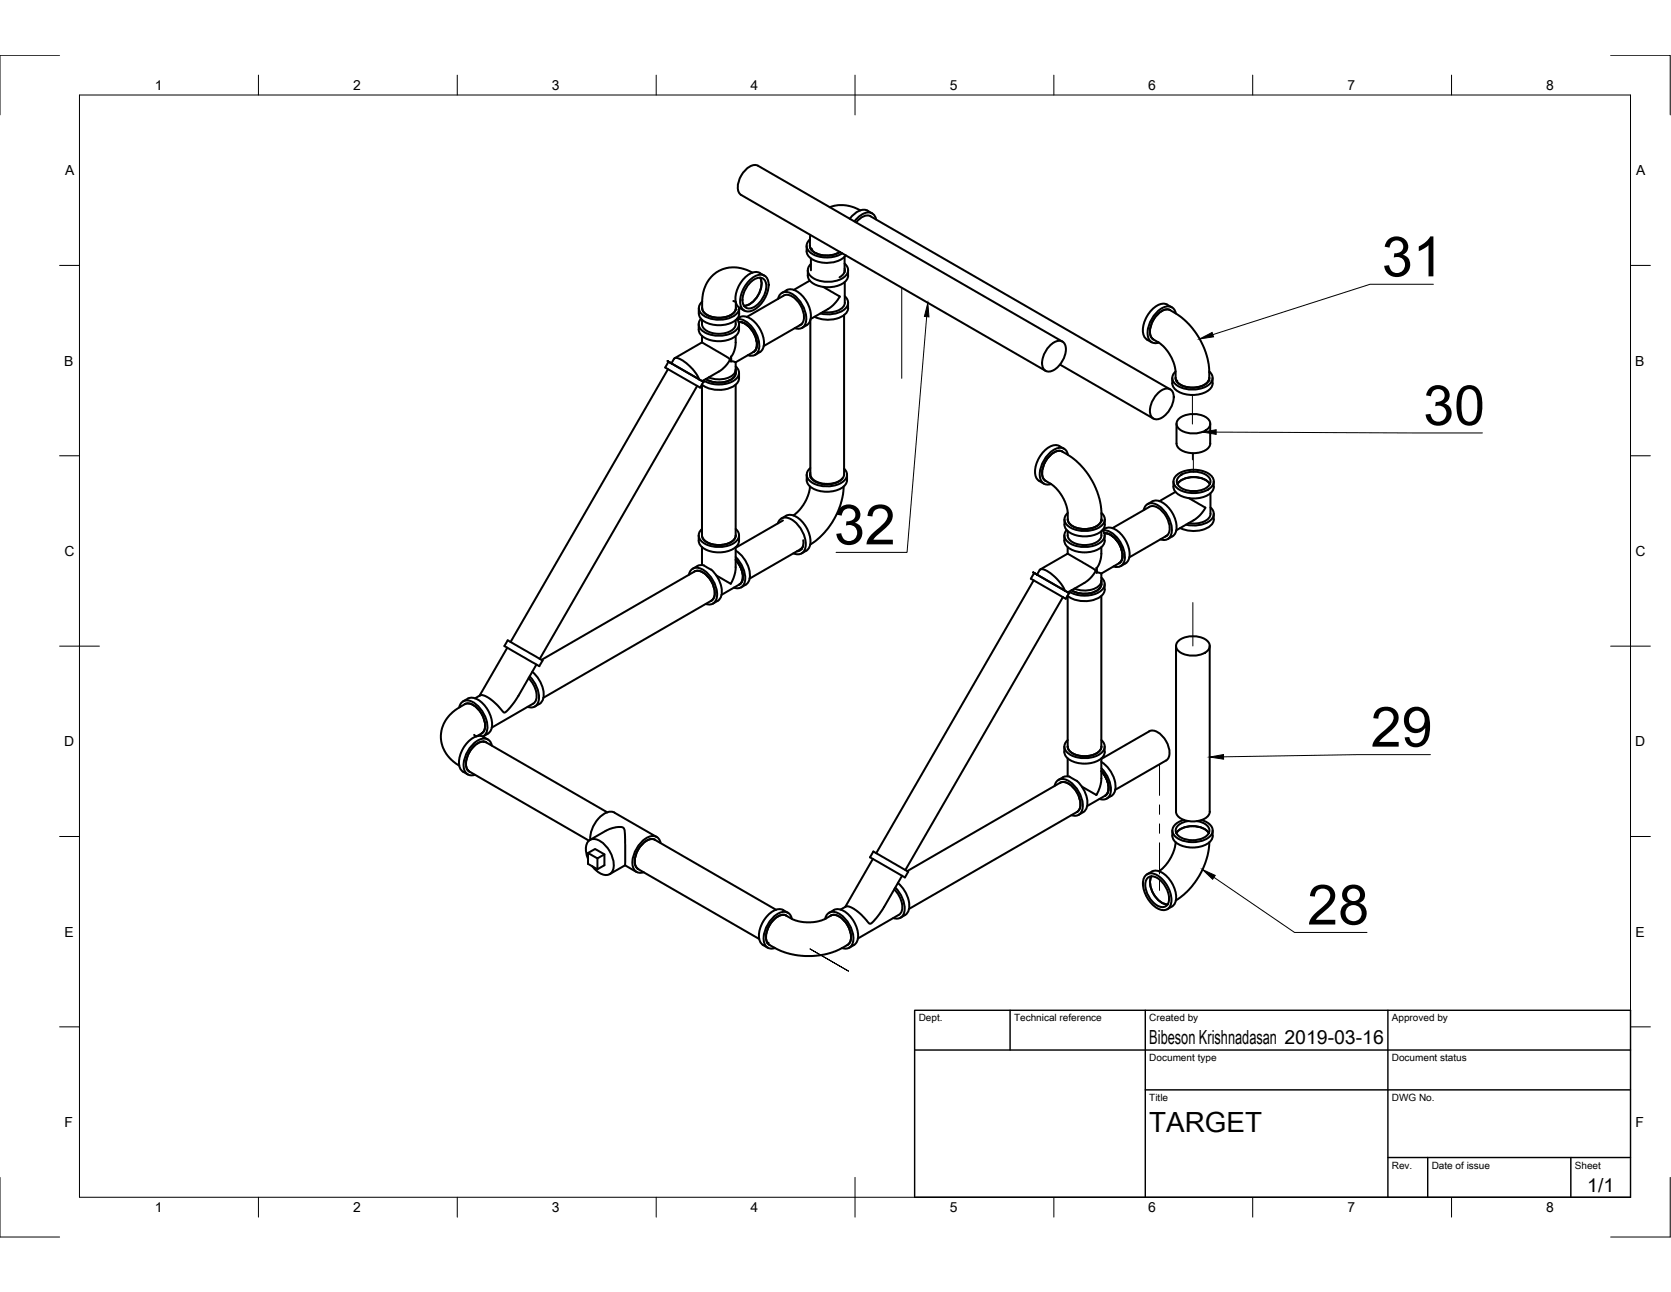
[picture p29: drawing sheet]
<svg xmlns="http://www.w3.org/2000/svg" width="279mm" height="216mm" viewBox="0 0 279 216" stroke-linecap="round" stroke-linejoin="round" font-family="sans-serif">
<defs><g id="words">
<g font-size="9.3">
<text x="231.1" y="46.2">31</text>
<text x="238" y="71">30</text>
<text x="139.4" y="91">32</text>
<text x="229.2" y="124.8">29</text>
<text x="218.6" y="154.5">28</text>
</g>
<text font-size="4.6" x="192.2" y="189.1">TARGET</text>
<g font-size="3.3">
<text x="192.2" y="174.5">Bibeson Krishnadasan 2019-03-16</text>
<text x="265.4" y="199.1">1/1</text>
</g>
<g font-size="2.3">
<text x="25.9" y="15">1</text>
<text x="59" y="15">2</text>
<text x="92.3" y="15">3</text>
<text x="125.5" y="15">4</text>
<text x="158.8" y="15">5</text>
<text x="192" y="15">6</text>
<text x="225.3" y="15">7</text>
<text x="258.5" y="15">8</text>
<text x="10.9" y="29.3">A</text>
<text x="273.6" y="29.3">A</text>
<text x="10.8" y="61.1">B</text>
<text x="273.4" y="61.1">B</text>
<text x="10.8" y="92.9">C</text>
<text x="273.5" y="92.9">C</text>
<text x="10.8" y="124.7">D</text>
<text x="273.4" y="124.7">D</text>
<text x="10.8" y="156.5">E</text>
<text x="273.5" y="156.5">E</text>
<text x="10.8" y="188.3">F</text>
<text x="273.5" y="188.3">F</text>
<text x="25.9" y="202.6">1</text>
<text x="59" y="202.6">2</text>
<text x="92.3" y="202.6">3</text>
<text x="125.5" y="202.6">4</text>
<text x="158.8" y="202.6">5</text>
<text x="192" y="202.6">6</text>
<text x="225.3" y="202.6">7</text>
<text x="258.5" y="202.6">8</text>
</g>
<g font-size="1.7">
<text x="153.6" y="170.7">Dept.</text>
<text x="169.6" y="170.7">Technical reference</text>
<text x="192.2" y="170.7">Created by</text>
<text x="232.7" y="170.7">Approved by</text>
<text x="192.2" y="177.3">Document type</text>
<text x="232.7" y="177.3">Document status</text>
<text x="192.2" y="184">Title</text>
<text x="232.7" y="184">DWG No.</text>
<text x="232.7" y="195.3">Rev.</text>
<text x="239.4" y="195.3">Date of issue</text>
<text x="263.3" y="195.3">Sheet</text>
</g>
</g></defs>
<g fill="none" stroke="#000" stroke-width=".34">
<path d="M135.5 39.2l-.1 .7a1.99 1.99 0 0 0 1.9 2.7 4.3 4.3 0 0 0 3.1-.5M138.7 34.6a5.9 5.9 0 0 1 5.2 .6M145.6 36.1l50.1 29M145.6 36.1a2.11 2.11 0 0 0-2.4 1.1M145.8 35.7a2.15 2.15 0 0 0-3.2 .3l-.5 .6M146.5 36.7a1.47 1.47 0 0 0-1.1-1.2 1.47 1.47 0 0 0-1.5 .5l-1 1M116.8 55.1a2.58 2.58 0 0 0 2.6 1.9 4.4 4.4 0 0 0 3.8-1.1l.4-.8M116.8 54.2v.9M116.8 51.5v.9M116.9 52.4a2.58 2.58 0 0 0 2.6 1.9 4.4 4.4 0 0 0 3.8-1l.3-.9M117.4 57.2l3.8 2.2a1.12 1.12 0 0 1 .8 .7v.2a4.9 4.9 0 0 1-1.8 1.8l-2.8 1.6M117.4 56.1v1.1l-4.6 2.7"/>
<path d="M117.4 53.4a1.7 1.7 0 0 0 1.4 2.2 4.1 4.1 0 0 0 3.8-.6l.3-.4 .1-1.1M117.4 51.5a1.99 1.99 0 0 0 1.9 1.5 3.9 3.9 0 0 0 3.5-.9l.2-.6M117.4 50.4a1.35 1.35 0 0 0 .2 2.3 5 5 0 0 0 5.4-.1l.6-.8v-.4M122.2 59.6v.8h.3l.5 .1M122.2 59.6v.8M122.6 50.3l.4 .1M123 56.1v1.1a3.5 3.5 0 0 1-.8 2.4M123 50.5v1M123.3 53.3a3.8 3.8 0 0 1 3.3 2.7 3.1 3.1 0 0 1 0 3 1.32 1.32 0 0 1-1.5 .4M123.5 53.8a3.3 3.3 0 0 1 2.9 2.7 2.07 2.07 0 0 1-.4 2.3l-3 1.7M123.6 54.2v.9M123.6 51.5v.9"/>
<path d="M123.7 53l-.5 .3a1.32 1.32 0 0 1-.3 2.1 4.8 4.8 0 0 1-5.8-.4 1.24 1.24 0 0 1 .1-1.7M123.7 53a2.58 2.58 0 0 1 2.9 1.3 4.4 4.4 0 0 1 1 3.8l-.6 .7-.7 .5M124.9 53l6.1-3.6a1.73 1.73 0 0 1 1.9 .5 4.1 4.1 0 0 1 1.5 3.6l-.2 .5-.3 .3M125.1 47.1a2.75 2.75 0 0 1 2.5-1.1 1.79 1.79 0 0 1 .9 2.3 4.6 4.6 0 0 1-3.4 3.8 1.4 1.4 0 0 1-1.3-1.7 5.2 5.2 0 0 1 1.3-3.3zM125.3 47.4a2.16 2.16 0 0 1 2.2-.9 2.38 2.38 0 0 1 .2 3 3.2 3.2 0 0 1-2.6 2 1.22 1.22 0 0 1-1-1.4 4.3 4.3 0 0 1 1.2-2.7zM125.8 45.6a5.4 5.4 0 0 0-6.9 .7 6.2 6.2 0 0 0-1.5 4.3 1.79 1.79 0 0 0 1.4 2.3 4.1 4.1 0 0 0 3.9-.6l.2-.4 .1-.4M127.1 46.4a3.7 3.7 0 0 1-1.5 4.2l-.8 .5h-.4M127.8 46.1a2.14 2.14 0 0 0-3.2 .3 4.8 4.8 0 0 0-1.5 4.3l.2 .4 1.1 .8M130.1 49.9a1.32 1.32 0 0 1 1.9-1 5 5 0 0 1 2.8 4.8 1.33 1.33 0 0 1-1.9 1.1M130.7 49a2.15 2.15 0 0 1 3.3 .3 4.8 4.8 0 0 1 1.5 4.3l-.6 .7-.8 .5M133.8 54.3l-6.1 3.5M134.1 54.1l-.4 .3"/>
<path d="M134.9 41.1a2.2 2.2 0 0 0 2 2.7 4.4 4.4 0 0 0 4.5-1.1M135.1 45.2a2.16 2.16 0 0 0 1.9 2.6 4.8 4.8 0 0 0 4.5-.9l.3-.9M135.4 46.9l-2.7 1.5M135.4 40a1.36 1.36 0 0 0 .3 2.3 5.1 5.1 0 0 0 5.1 0M135.5 53.5v25.7M135.6 43.2v2M137.7 48l2.7 1.5M140.4 49.6l-.6 .9-.9 .8-3.4 2M140.4 49.5v.1M141.1 52.7v26.5M141.2 42.9v2.3M141.2 44a1.44 1.44 0 0 1 .6 1.5 1.44 1.44 0 0 1-1.1 1.1 5.1 5.1 0 0 1-5-.3 1.33 1.33 0 0 1-.1-2.2"/>
<path d="M141.2 44.9a1.27 1.27 0 0 1-.8 1.4M141.2 45.2v.4M141.2 47.1l.1 3.5a2.02 2.02 0 0 1-2.1 1.6l-1.6-.1M141.3 49.5a1.35 1.35 0 0 1-.3 2.3 5 5 0 0 1-3.8 .6M141.8 45.2v.9M141.8 50.6v.9M141.8 51.5a2.24 2.24 0 0 1-2 1.8 5.4 5.4 0 0 1-3.6-.4M175.4 58a2.16 2.16 0 0 1 2.2-.9 2.38 2.38 0 0 1 .2 3 3.2 3.2 0 0 1-2.6 2 1.22 1.22 0 0 1-1-1.4 4.3 4.3 0 0 1 1.2-2.7zM177.6 57.1l-50.8-29.4a1.73 1.73 0 0 0-2 .5 4.1 4.1 0 0 0-1.4 3.6l.2 .5 .3 .3 50.9 29.4M191.8 56.8l.8 .4M192.8 56.7l1 .6 .7 .6 1.3 1.8 .7 1.6 .1 1.9M192.9 56.7a1.73 1.73 0 0 1-.6-1.9 4.1 4.1 0 0 1 2.5-3.1 2.38 2.38 0 0 1 2 .8l1.9 1.6 1.3 1.7 .7 1.1 .7 1.4 .5 1.6 .3 1.4v1.9"/>
<path d="M195.9 51.4a2.14 2.14 0 0 0-3.2 .3 4.8 4.8 0 0 0-1.5 4.3l.6 .7M196.6 52.4a1.45 1.45 0 0 0-1-1.2 1.45 1.45 0 0 0-1.5 .4 5.1 5.1 0 0 0-2.2 4.5 1.33 1.33 0 0 0 1.9 1.1M111.7 61.7l-26.3 45.6M111.8 60.5l-.6 .9 2.2 1.3 3.7 2.1 .5-1M112.3 60.7l.5-.8a2.63 2.63 0 0 1 2.2 1 6.3 6.3 0 0 1 1.9 2.5M116.5 64.5l-26.2 45.6M116.9 63.4l.5 .3M116.9 63.4l-5.1-3 5.8 3.4-.2-.1M117.4 64.3v25.2a1.73 1.73 0 0 0 1.4 1.4 4.1 4.1 0 0 0 3.8-.6l.3-.4 .1-.4v-25.2M123 60.5v1.8a1.98 1.98 0 0 1-1.8 1.5 4.3 4.3 0 0 1-3.2-.5M123 61.2a1.36 1.36 0 0 1-.2 2.4 5.1 5.1 0 0 1-5.2 0M123 61.8a2.1 2.1 0 0 1-2 1.5h-1.6l-.9-.2"/>
<path d="M123.6 62.3a2.11 2.11 0 0 1-1.8 2.6 5 5 0 0 1-4.4-.6M134.9 79.3a2.16 2.16 0 0 0 1.9 2.7 4.8 4.8 0 0 0 4.5-.9l.3-.9v-.9M135.5 79a1.24 1.24 0 0 0 .7 1.5 4 4 0 0 0 4.7-.6M135.5 78.2a1.43 1.43 0 0 0-.6 1.4 1.43 1.43 0 0 0 1.1 1.1 4.9 4.9 0 0 0 5.4-.6 1.27 1.27 0 0 0-.3-1.8M135.5 79.2a1.73 1.73 0 0 0 1.4 1.4 4.1 4.1 0 0 0 3.9-.5l.2-.4 .1-.5M135.6 79.7l-.1 .1M177.2 60.9l15.6 9M177.6 75.5l1.7 1 1.3 1.1 1 1.2 1 1.6 .6 1.2 .6 1.7 .3 1.7 .1 1.8M177.6 75.5a1.73 1.73 0 0 0-1.9 .5 4.1 4.1 0 0 0-1.4 3.6 2.23 2.23 0 0 0 1.4 1.3l1.4 1.3 .9 1.5 .5 1.4v1.7M177.9 75a2.15 2.15 0 0 0-3.2 .3 4.8 4.8 0 0 0-1.5 4.3l.6 .8 .7 .4M178.6 76a1.45 1.45 0 0 0-1-1.2 1.45 1.45 0 0 0-1.5 .4 5.1 5.1 0 0 0-2.2 4.5 1.33 1.33 0 0 0 1.8 1.2M193.4 65.9a2.16 2.16 0 0 1 2.3-.8 2.38 2.38 0 0 1 .1 2.9 3.2 3.2 0 0 1-2.5 2.1 1.22 1.22 0 0 1-1-1.4 4.3 4.3 0 0 1 1.1-2.8z"/>
<path d="M196 63.2a2.18 2.18 0 0 0 1.9 2.6 4.8 4.8 0 0 0 4.5-.9l.4-.8M196.6 63.1a1.73 1.73 0 0 0 1.4 1.5 4.1 4.1 0 0 0 3.8-.6l.3-.4 .1-.5M196.6 63.1a1.99 1.99 0 0 0 1.8 1.6 3.9 3.9 0 0 0 3.6-.9l.2-.7M196.7 79.4a4.9 4.9 0 0 1 5.8 0 1.4 1.4 0 0 1-.5 2.4 5 5 0 0 1-5.3-.3 1.3 1.3 0 0 1 0-2.1zM196.7 70.8v3.3a1.73 1.73 0 0 0 1.4 1.4 4.1 4.1 0 0 0 3.9-.6l.3-.4 .1-.4v-3.3M197.1 70a4.1 4.1 0 0 1 4.9 0 1.15 1.15 0 0 1-.5 2 4.2 4.2 0 0 1-4.4-.4 1.06 1.06 0 0 1 0-1.6zM197.1 79.6a4.1 4.1 0 0 1 4.9 0 1.15 1.15 0 0 1-.4 2 4.2 4.2 0 0 1-4.5-.3 1.06 1.06 0 0 1 0-1.7zM202.2 62.1a1.45 1.45 0 0 1 .5 1.4 1.45 1.45 0 0 1-1.1 1.1 5.1 5.1 0 0 1-5-.3 1.33 1.33 0 0 1 0-2.2M202.7 63.2v.9M115.2 96a1.45 1.45 0 0 1 1-1.1 1.45 1.45 0 0 1 1.5 .4 5.1 5.1 0 0 1 2.2 4.5 1.33 1.33 0 0 1-1.9 1.1M116.6 94.6l-.8 .4M116.8 89.5a2.16 2.16 0 0 0 1.9 2.6 4.8 4.8 0 0 0 4.5-.9l.4-.8v-.9"/>
<path d="M117.4 91.4v3M117.4 88.4a1.45 1.45 0 0 0-.5 1.4 1.45 1.45 0 0 0 1.1 1.1 5.1 5.1 0 0 0 5-.3 1.33 1.33 0 0 0 0-2.2M117.7 94.5l1.2 .7M117.7 94.5l-.6-.1-.5 .2M118.9 95.2a4.8 4.8 0 0 1 1.6 4.6l-.5 .6-.8 .5M119.8 96.1l2.3 1.4M123 91.4v3.7l-.3 1.4-.5 1M123 93.6a3.8 3.8 0 0 1 1.1 3.6l-.5 .5M123 93.1a4.8 4.8 0 0 1 1.5 4.2 1.29 1.29 0 0 1-1.8 .9M123 92a4.8 4.8 0 0 1 2.2 5.1l-.5 .6-.8 .5M123.6 97.7l-3 1.7M130.1 87.5a1.33 1.33 0 0 1 2-.8 5 5 0 0 1 2.6 4.9 1.32 1.32 0 0 1-2 .9"/>
<path d="M130.9 87l-7.9 4.5M131.4 86.2l-.7 .4M131.4 86.2a2.58 2.58 0 0 1 3 1.3 4.4 4.4 0 0 1 1 3.8l-.6 .7M134.1 91.7h-.1M134.3 91.2l-.5 .6-8.5 4.9M134.3 90.3a1.35 1.35 0 0 1-1.1 1.8M134.8 92l-.8 .5M135.4 81.3l-.2 1.3-.7 1.5-.8 1.1-1.1 .9M141.1 81.3l-.2 1.4-.3 1.4-1.1 2.6-1.7 2.4-1.3 1.2-1 .7M172.4 96.7l5.8 3.4 .6-1M172.8 97l-26.3 45.6M172.9 95.8l-.5 .9"/>
<path d="M173.4 96l4.6 2.7M173.4 96l.4-.7a1.19 1.19 0 0 1 1.5 .3l.9 .6a6.2 6.2 0 0 1 1.8 2.5M173.4 96l-.5-.3 5.8 3.4-.1-.1M177.7 99.8l-26.3 45.6M178 89.5v.9M178 86.8a2.16 2.16 0 0 0 1.9 2.6 4.8 4.8 0 0 0 4.5-.9l.3-.8v-.9M178 98.7l.6 .3M178.3 88.6a1.31 1.31 0 0 0 .4 2 4.8 4.8 0 0 0 5.7-.3 1.27 1.27 0 0 0 0-1.7 2.06 2.06 0 0 1 2.9 .5 4.8 4.8 0 0 1 1.5 4.3l-.6 .8-.8 .4M178.5 99.6v25.1a1.73 1.73 0 0 0 1.4 1.4 4.1 4.1 0 0 0 3.9-.5l.3-.4 .1-.5M178.5 92.5l3.8 2.2a1.22 1.22 0 0 1 .9 .7l-.1 .1a5.5 5.5 0 0 1-1.8 1.9l-2.7 1.6M178.5 91.4v1.1l-4.6 2.7M178.5 88.7a1.7 1.7 0 0 0 1.4 2.2 4.1 4.1 0 0 0 3.9-.6l.3-.4 .1-.4"/>
<path d="M178.5 86.8a1.73 1.73 0 0 0 1.4 1.4 4.1 4.1 0 0 0 3.9-.6l.3-.4 .1-.4M178.5 86.8a1.99 1.99 0 0 0 1.9 1.5 3.9 3.9 0 0 0 3.5-.9l.3-.6M183.3 94.9v.8h.4l.5 .1M183.4 94.9v.8M184.2 91.4v1.1a3.5 3.5 0 0 1-.9 2.4M184.2 88.8v.7M184.2 95.8v1.8M184.2 99.6v25.2M184.2 96.5a1.36 1.36 0 0 1-.3 2.4 5.1 5.1 0 0 1-5.1 0M184.2 97.1a2.1 2.1 0 0 1-2.1 1.5h-1.5l-1-.2M184.2 97.6a1.98 1.98 0 0 1-1.9 1.5 4.3 4.3 0 0 1-3.1-.5M184.2 85.7a1.45 1.45 0 0 1 .5 1.5 1.45 1.45 0 0 1-1.1 1 5.1 5.1 0 0 1-5-.3 1.33 1.33 0 0 1-.1-2.2"/>
<path d="M184.4 88.6a3.8 3.8 0 0 1 3.3 2.7 3.1 3.1 0 0 1 0 3 1.32 1.32 0 0 1-1.5 .4M184.6 89.1a3.3 3.3 0 0 1 2.9 2.7 2.07 2.07 0 0 1-.4 2.3l-2.9 1.7M184.7 97.6a2.1 2.1 0 0 1-1.7 2.6 5 5 0 0 1-4.5-.6M184.7 89.5a2.14 2.14 0 0 1-1.9 2.6 4.8 4.8 0 0 1-4.5-.9l-.3-.8M186 88.3l6.2-3.6a1.73 1.73 0 0 1 1.9 .5 4.1 4.1 0 0 1 1.4 3.6l-.2 .5-.3 .3-6.2 3.5M191.2 85.2a1.32 1.32 0 0 1 2-1 5 5 0 0 1 2.7 4.8 1.33 1.33 0 0 1-1.9 1.1M191.9 84.3a2.16 2.16 0 0 1 3.2 .3 4.8 4.8 0 0 1 1.5 4.3l-.6 .7M195.2 89.4l-.4 .3M196 89.6l-.8 .5M196.2 80.5a2.18 2.18 0 0 0 1.9 2.6 4.8 4.8 0 0 0 4.5-.9l.4-.9-.1-.8M196.5 82.2l-2.6 1.5M196.9 80.9a3.7 3.7 0 0 1 4.4-.9l.8 .6 .2 .3"/>
<path d="M198.8 83.2l2.6 1.5a.21 .21 0 0 1 .1 .2 .21 .21 0 0 1-.1 .2l-.8 1-.6 .6-3.3 1.9M202.4 82.4v3.5a2.02 2.02 0 0 1-2.1 1.5h-1.6M202.4 84.8a1.35 1.35 0 0 1-.2 2.3 5 5 0 0 1-3.9 .6M202.9 85.9a2.15 2.15 0 0 1-1.9 2.7 5.4 5.4 0 0 1-3.7-.4M76.8 118.2a1.35 1.35 0 0 1 2.1-1 5 5 0 0 1 2.6 4.8l-.4 .8-.4 .3M77.4 117.2a2.15 2.15 0 0 1 3.3 .3 4.8 4.8 0 0 1 1.5 4.4l-.6 .7-.8 .4M84.8 108.2l-4.6 8M84.9 107l5.8 3.4-.5 .9-5.9-3.3zM88.4 113.3a4 4 0 0 1 1.2 3.8l-.4 .5M88.6 113a4.8 4.8 0 0 1 1.4 4.3 1.29 1.29 0 0 1-1.8 .8M89 112.3a4.6 4.6 0 0 1 1.7 4.8l-.5 .5-.8 .5M89.1 117.6l-6.9 4"/>
<path d="M89.7 111.1l-3.1 5.3-1.5 2a1.16 1.16 0 0 1-.8 .7l-1.9-2-1.2-.8-.8-.1-1 .5M90.5 110.3l25.6-14.8a1.73 1.73 0 0 1 1.9 .5 4.1 4.1 0 0 1 1.5 3.6l-.2 .5-.4 .3-28 16.2M196.6 107.9v27.7a1.73 1.73 0 0 0 1.4 1.4 4.1 4.1 0 0 0 3.9-.5l.3-.4 .1-.5v-27.7M197 107.1a4.1 4.1 0 0 1 4.9 0 1.15 1.15 0 0 1-.4 2 4.2 4.2 0 0 1-4.5-.4 1.06 1.06 0 0 1 0-1.6zM77.4 129l.8 .4M78.2 128.6h.1M78.5 128.9l20 11.6M79.3 122.8l.3 .3M80.5 122.6l-.8 .4M80.5 122.6a1.73 1.73 0 0 0 .6-2 4.1 4.1 0 0 0-2.5-3 2.42 2.42 0 0 0-2 .7 5.3 5.3 0 0 0 0 9.5l.2 .1M80.8 123.1l.8 .5M80.8 123.1a2.58 2.58 0 0 0-2.9 1.3 4.4 4.4 0 0 0-1 3.8l.5 .8"/>
<path d="M80.9 123.9h.1M81.3 124.1l20.2 11.6M81.3 124a1.73 1.73 0 0 0-1.9 .6 4.1 4.1 0 0 0-1.4 3.6l.2 .4 .3 .3M81.3 124a1.99 1.99 0 0 0-2.2 .9 3.9 3.9 0 0 0-1.1 3.5l.5 .5M82.2 124.6a1.45 1.45 0 0 0-1-1.2 1.45 1.45 0 0 0-1.5 .4 5.1 5.1 0 0 0-2.1 4.5 1.33 1.33 0 0 0 1.8 1.2M102.7 135.8l7.1 4.1M102.8 135.8a2.37 2.37 0 0 0-2.7 1 5.1 5.1 0 0 0-1.4 3.5M176.3 131.3a1.45 1.45 0 0 1 1-1.1 1.45 1.45 0 0 1 1.5 .4 5.1 5.1 0 0 1 2.2 4.5 1.33 1.33 0 0 1-1.9 1.1M177.8 129.9a2.08 2.08 0 0 1 1.9 .4l.4 .2M177.8 129.9l-.8 .4M178 124.8v.9M178.5 126.7v3"/>
<path d="M178.5 123.7a1.45 1.45 0 0 0-.5 1.4 1.45 1.45 0 0 0 1.1 1.1 5.1 5.1 0 0 0 5-.3 1.33 1.33 0 0 0 .1-2.2M180.1 130.5a4.8 4.8 0 0 1 1.6 4.6l-.6 .6-.8 .5M180.9 131.5l2.4 1.3M183.4 132.8h-.1M184.2 126.7l-.1 3.9-.2 1-.6 1.2M184.2 127.3a4.8 4.8 0 0 1 2.1 5.1l-.5 .6M184.2 128.9a3.8 3.8 0 0 1 1 3.6l-.4 .5-3 1.7M184.2 128.4a4.8 4.8 0 0 1 1.5 4.2 1.29 1.29 0 0 1-1.8 .9M184.7 124.8a2.14 2.14 0 0 1-1.9 2.6 4.8 4.8 0 0 1-4.5-.9l-.3-.8M185.8 133l-.8 .5M192.1 122.2l-7.9 4.6M192.1 122.2a1.73 1.73 0 0 1 2 .5 4.1 4.1 0 0 1 1.4 3.6l-.2 .5-.3 .3-8.5 4.9"/>
<path d="M196 138.8v.9M196 139.7a2.58 2.58 0 0 0 2.6 1.9 4.4 4.4 0 0 0 3.8-1.1l.4-.8M196.7 139.2a3.7 3.7 0 0 1 4.4-.8l.8 .5 .2 .3M198 137a2.36 2.36 0 0 0-2 1.7 2.28 2.28 0 0 0 2.1 1.9 4.6 4.6 0 0 0 4.4-1 1.49 1.49 0 0 0-1-2.3l-.6-.3M198.7 137.2a2.48 2.48 0 0 0-2.1 1.4 1.55 1.55 0 0 0 1.5 1.6 4 4 0 0 0 3.9-.8 1.18 1.18 0 0 0-.7-1.8l-1.2-.4M202.8 138.8v.9M98.3 142.5l1.6 .9 1.2-.6v1.8l-1.2 .7-1.6-.9v-1.9l1.2-.6 1.6 .9M98.3 143.5a2.77 2.77 0 0 1 .2-3 2.03 2.03 0 0 1 2.6 .7 4.3 4.3 0 0 1 1.3 4.4 1.56 1.56 0 0 1-2.5 .1l-.9-1M98.6 140.4l3.4-1.9 1.2-.3 .9 .1a1.03 1.03 0 0 1 .4 1.1v5.2M99.9 143.4v1.9M104.5 144.6l-2.6 1.5M104.5 144.6l1.9 1.1"/>
<path d="M110.5 140.9a1.45 1.45 0 0 0-1.1-1.2 1.45 1.45 0 0 0-1.4 .4 5.1 5.1 0 0 0-2.2 4.5 1.33 1.33 0 0 0 1.8 1.2M129.2 153.8a1.99 1.99 0 0 1 2.3-.8 1.73 1.73 0 0 0-1.9 .5 4.1 4.1 0 0 0-1.5 3.6l.2 .5 .4 .3a1.99 1.99 0 0 1-.4-2.4l.4-.9zM129.8 152l-20.3-11.7a1.73 1.73 0 0 0-1.9 .5 4.1 4.1 0 0 0-1.4 3.7l.2 .4 .3 .3 20.2 11.7M131.5 153l1.5 .8 1.9 .3h1.1l1.3-.3 1.6-.8M131.7 152.5a2.15 2.15 0 0 0-3.2 .3 4.8 4.8 0 0 0-1.5 4.4l.2 .4 1.2 .8M132.4 153.5a1.32 1.32 0 0 0-1.9-1 5 5 0 0 0-2.8 4.8 1.33 1.33 0 0 0 1.9 1.1M138 153.5a1.32 1.32 0 0 1 1.9-1 5 5 0 0 1 2.8 4.8 1.33 1.33 0 0 1-1.9 1.1M138.6 152.5a2.15 2.15 0 0 1 3.3 .3 4.8 4.8 0 0 1 1.5 4.4l-.6 .7-.8 .5M138.9 153a1.73 1.73 0 0 1 1.9 .5 4.1 4.1 0 0 1 1.4 3.6 2.48 2.48 0 0 1-1.6 1.4l-1.3 .6-1.5 .4-1.3 .2-1.9 .1-1.7-.2-1.3-.3-1.5-.6-1.4-.8M145.9 143.5l-4.6 8.1M146 142.3l5.8 3.4-.5 .9-5.8-3.3zM149.5 148.6a4 4 0 0 1 1.2 3.8l-.4 .5-6.9 3.9"/>
<path d="M149.7 148.3a4.8 4.8 0 0 1 1.5 4.2 1.29 1.29 0 0 1-1.8 .9M150.1 147.6a4.6 4.6 0 0 1 1.7 4.8l-.5 .5M150.8 146.3l-3.2 5.7-1.2 1.6a1.18 1.18 0 0 1-1 .8l-1.7-1.8-1.5-1-.7-.1-1 .5M151.3 152.9l-.7 .5M151.7 145.6l25.6-14.8a1.73 1.73 0 0 1 1.9 .5 4.1 4.1 0 0 1 1.4 3.6l-.2 .5-.3 .3-28.1 16.2M191.6 146.2a1.79 1.79 0 0 1 2.4 .4 4.6 4.6 0 0 1 1.6 4.9 1.4 1.4 0 0 1-2.1 .3 5 5 0 0 1-2.3-4.8zM191.8 146.9a1.22 1.22 0 0 1 1.7-.2 4.2 4.2 0 0 1 1.9 4 1.15 1.15 0 0 1-1.9 .6 4.2 4.2 0 0 1-1.9-4zM191.8 146.1a2.16 2.16 0 0 1 3.3 .3 4.8 4.8 0 0 1 1.4 4.4l-.5 .7-.8 .4M192.5 146.4a3.7 3.7 0 0 0 1.5 4.3l.8 .4h.4M196.6 140.8l-.2 1-.6 1.4-.9 1.4-1.1 1M202.2 140.8l-.1 1.2-.3 1.4-.6 1.7-.6 1.2-1.8 2.4-.9 .8-1.3 1"/>
</g>
<g fill="#000">
<circle cx="123" cy="51.7" r=".17"/>
<circle cx="135.5" cy="41.5" r=".17"/>
<circle cx="135.6" cy="41.7" r=".17"/>
<circle cx="196.7" cy="63.6" r=".17"/>
<circle cx="202.1" cy="63.6" r=".17"/>
<circle cx="184.2" cy="87" r=".17"/>
<circle cx="128.3" cy="157.6" r=".17"/>
<circle cx="131" cy="152.9" r=".17"/>
</g>
<g fill="none" stroke="#000" stroke-width=".17">
<path d="M10 9.2h-10v10M13.3 15.9h259.3v184.2h-259.3zM43.2 12.6v3.3M76.5 12.6v3.3M109.7 12.6v3.3M143 12.6v6.6M176.2 12.6v3.3M209.5 12.6v3.3M242.7 12.6v3.3M269.3 9.2h10v10M10 44.4h3.3M150.8 48.1v15.1"/>
<path d="M154.9 52.9l-3.2 39.4h-11.9M239.7 47.5h-10.6l-26.3 8.4M272.6 44.4h3.4M10 76.2h3.3M199.4 64.8h.1M199.4 66v4.9M199.4 75.7v1.1M199.5 75.7v3.2M203.3 72.2l44.6 .1M272.6 76.2h3.4M10 108h6.6M199.5 100.7v7.2"/>
<path d="M269.3 108h6.7M10 139.8h3.3M193.9 127.7v5.2M193.9 134.5v1.6M193.9 137.7v1.5M239.2 126.1h-12.1l-22.5 .4M272.6 139.8h3.4M135.4 158.6l6.5 3.7-6.5-3.7M193.9 140.8v5.2M193.9 147v1.8M203 146.6l13.5 9.2h12.1M10 171.6h3.3"/>
<path d="M272.6 171.6h3.4M0 196.7v10h10M143 196.7v6.7M279.3 196.7v10h-10M43.2 200.1v3.3M76.5 200.1v3.3M109.7 200.1v3.3M176.2 200.1v3.3M209.5 200.1v3.3M242.7 200.1v3.3"/>
</g>
<path d="M152.9 168.8h119.7v31.3h-119.7zM152.9 175.5h119.7M168.9 168.8v6.7M191.5 168.8v31.3M232.1 168.8v31.3M191.5 182.1h81.1M232.1 193.4h40.5M238.7 193.4v6.7M262.7 193.4v6.7" fill="none" stroke="#000" stroke-width=".24"/>
<path d="M155.1 50.6l.2 2.4-.7-.1zM200.6 56.6l2.1-1 .2 .7zM201 72.2l2.3-.4v.8zM202.3 126.5l2.3-.4v.8zM201.1 145.3l2.1 1-.4 .6z" fill="#000" stroke="#000" stroke-width=".17"/>
<use href="#words"/>
</svg>
